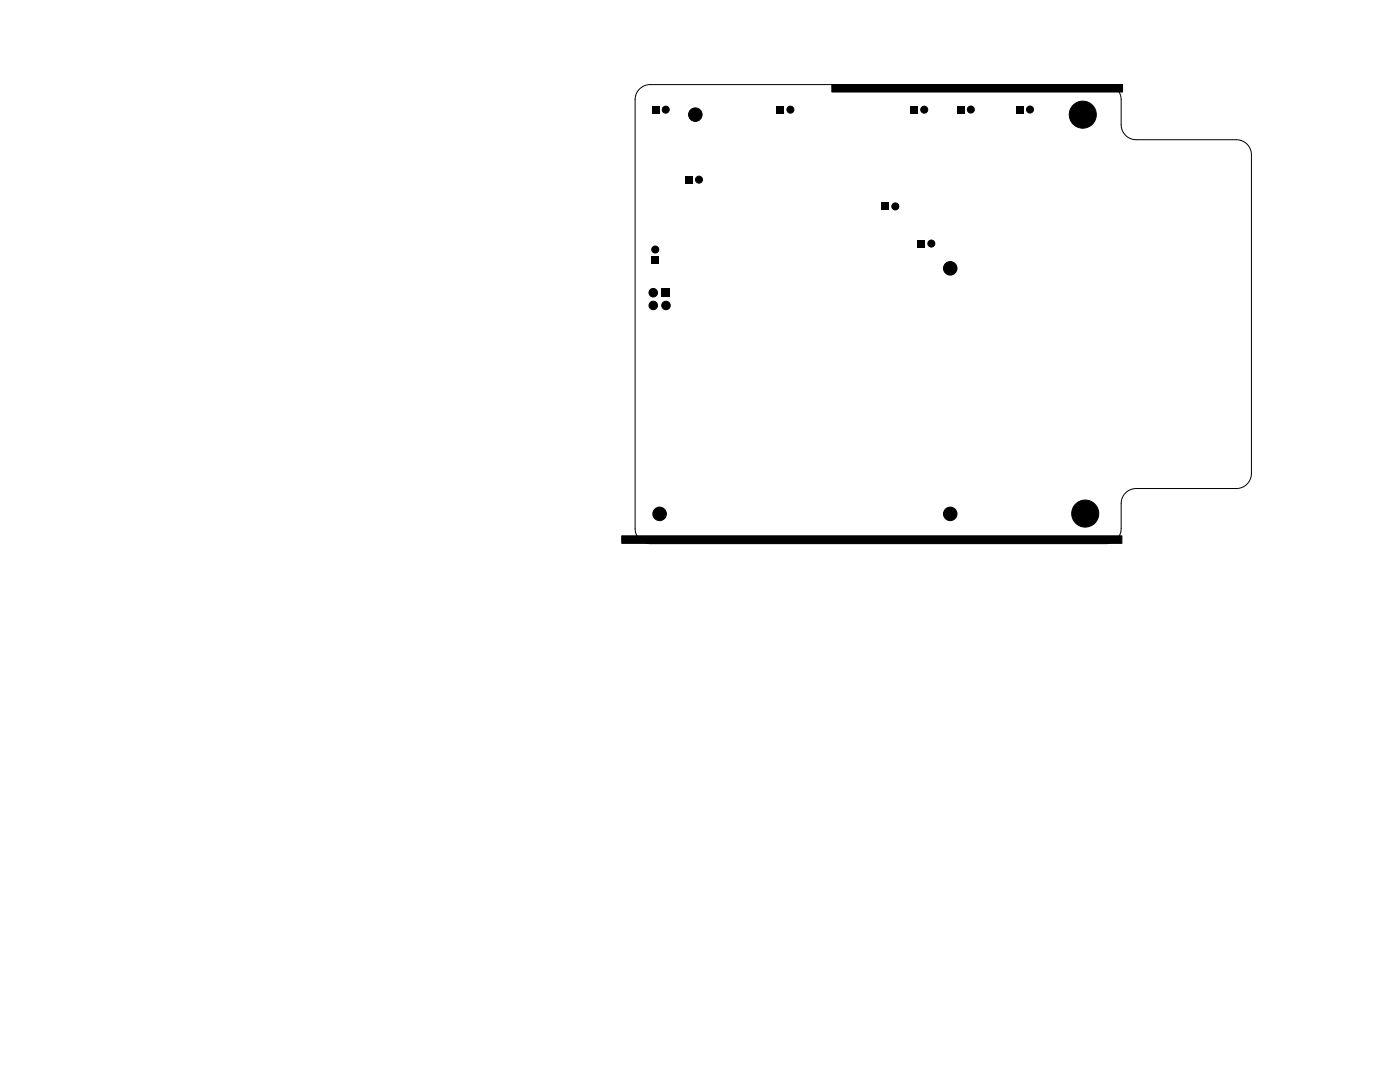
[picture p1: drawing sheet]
<svg xmlns="http://www.w3.org/2000/svg" width="279mm" height="216mm" viewBox="0 0 279 216" stroke-linecap="round" stroke-linejoin="round" font-family="sans-serif">
<g fill="#000" stroke="#000" stroke-width=".2">
<path d="M166 16.9h58v1.5h-58zM124.1 106.9h99.8v1.5h-99.8z"/>
<circle cx="132.9" cy="21.9" r=".7"/>
<circle cx="138.8" cy="22.9" r="1.35"/>
<circle cx="139.5" cy="35.8" r=".7"/>
<circle cx="157.7" cy="21.9" r=".7"/>
<circle cx="184.5" cy="21.9" r=".7"/>
<circle cx="193.7" cy="21.9" r=".7"/>
<circle cx="205.6" cy="21.9" r=".7"/>
<circle cx="216.1" cy="22.9" r="2.7"/>
<circle cx="216.1" cy="22.9" r="1.55"/>
<circle cx="130.4" cy="58.4" r=".85"/>
<circle cx="130.8" cy="49.8" r=".7"/>
<circle cx="178.7" cy="41.2" r=".7"/>
<circle cx="185.9" cy="48.6" r=".7"/>
<circle cx="189.6" cy="53.5" r="1.35"/>
<circle cx="130.4" cy="60.9" r=".85"/>
<circle cx="132.9" cy="60.9" r=".85"/>
<circle cx="131.6" cy="102.5" r="1.35"/>
<circle cx="189.6" cy="102.5" r="1.35"/>
<circle cx="216.6" cy="102.5" r="2.7"/>
<circle cx="216.6" cy="102.5" r="1.55"/>
</g>
<path d="M130.2 21.2h1.4v1.4h-1.4zM136.8 35.2h1.4v1.4h-1.4zM155 21.2h1.4v1.4h-1.4zM181.8 21.2h1.4v1.4h-1.4zM191.1 21.2h1.4v1.4h-1.4zM202.9 21.2h1.4v1.4h-1.4zM130.1 51.1h1.4v1.4h-1.4zM132.1 57.6h1.7v1.7h-1.7zM176 40.5h1.4v1.4h-1.4zM183.2 47.9h1.4v1.4h-1.4z" fill="#000"/>
<path d="M127.6 17.8a3 3 0 0 1 2.2-.9h90.9a3 3 0 0 1 3.1 3v5a3 3 0 0 0 3 3h20a3 3 0 0 1 3 3v63.6a3 3 0 0 1-3 3h-20a3 3 0 0 0-3 3v5a3 3 0 0 1-3.1 3h-90.9a3 3 0 0 1-3.1-3l.1-85.6a3 3 0 0 1 .8-2.1z" fill="none" stroke="#000" stroke-width=".2"/>
</svg>
